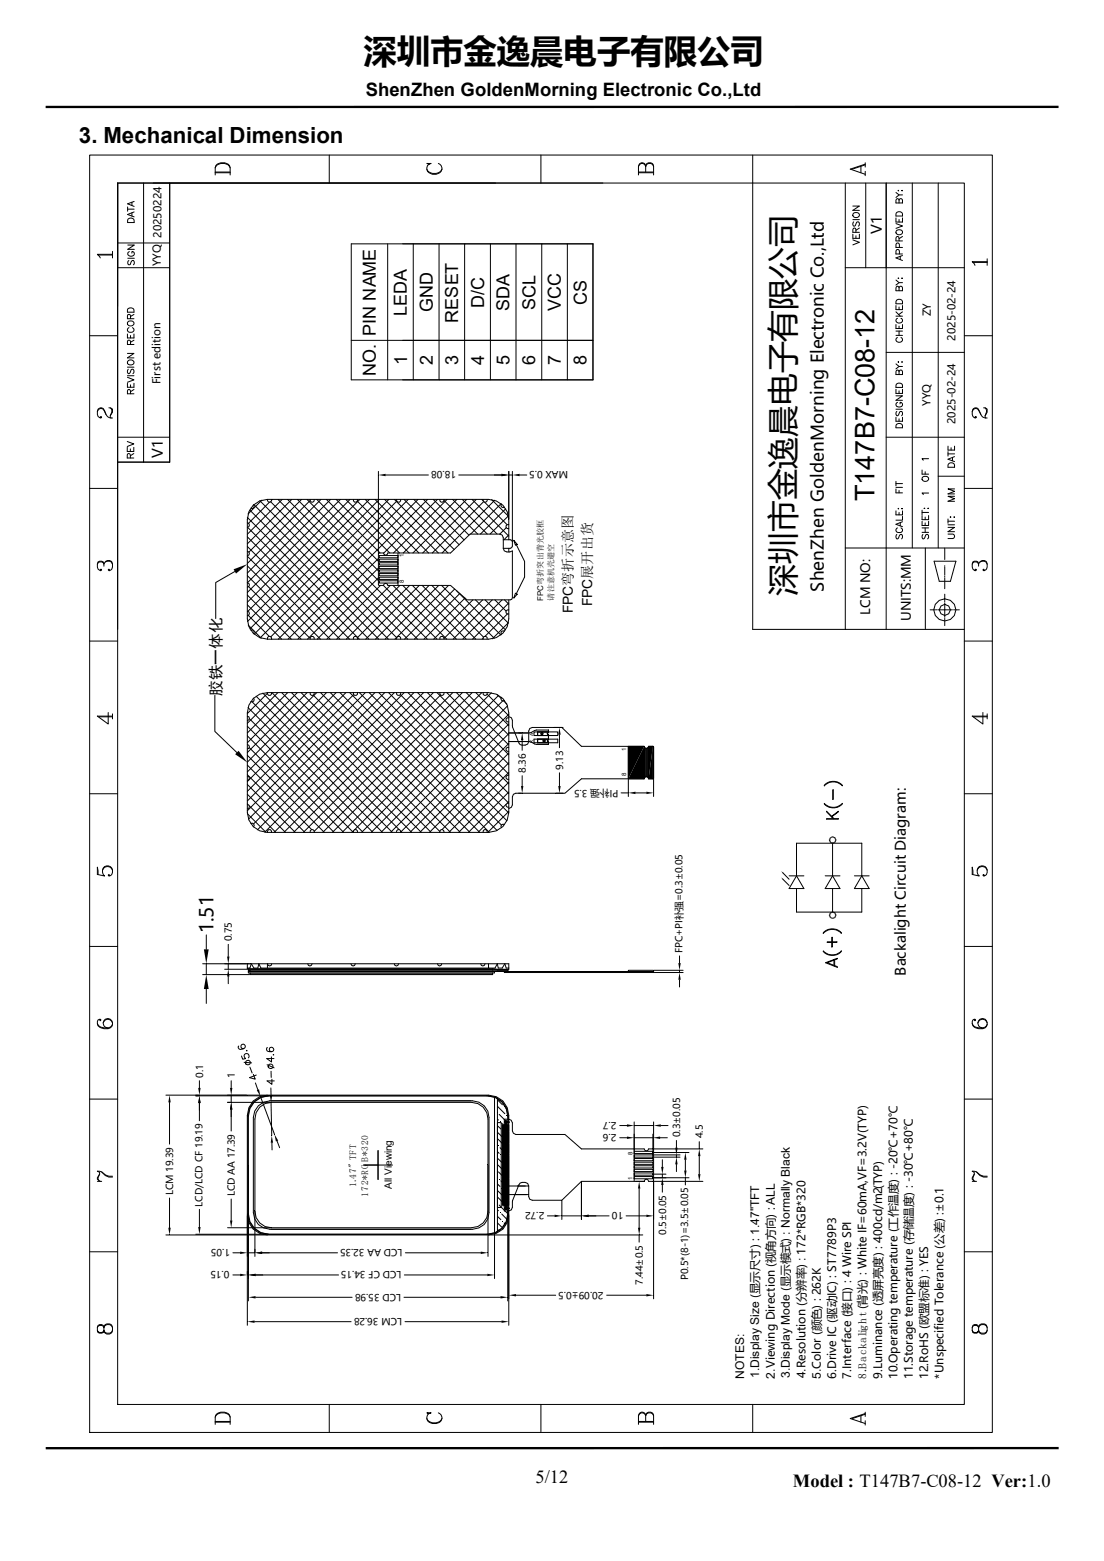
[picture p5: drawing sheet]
<svg xmlns="http://www.w3.org/2000/svg" width="210mm" height="297mm" viewBox="0 0 210 297" stroke-linecap="round" stroke-linejoin="round" font-family="sans-serif">
<defs><g id="words">
<text font-size="6.4" x="69.1" y="12">深圳市金逸晨电子有限公司</text>
<text font-size="6" x="151.1" y="113.3" transform="rotate(-90 151.1 113.3)">深圳市金逸晨电子有限公司</text>
<text font-size="5.2" x="166.4" y="95.4" transform="rotate(-90 166.4 95.4)">T147B7-C08-12</text>
<text font-size="4.2" x="15" y="27.2">3. Mechanical Dimension</text>
<text font-size="3.6" x="40.6" y="177.6" transform="rotate(-90 40.6 177.6)">1.51</text>
<g font-size="3.5">
<text x="69.6" y="18.2">ShenZhen GoldenMorning Electronic Co.,Ltd</text>
<text x="101.9" y="282.2">5/12</text>
<text x="150.8" y="282.9">Model : T147B7-C08-12 Ver:1.0</text>
</g>
<g font-size="3.4">
<text x="82.3" y="59.4" transform="rotate(-90 82.3 59.4)">GND</text>
<text x="92.1" y="58.6" transform="rotate(-90 92.1 58.6)">D/C</text>
<text x="97" y="59.2" transform="rotate(-90 97 59.2)">SDA</text>
<text x="101.9" y="58.9" transform="rotate(-90 101.9 58.9)">SCL</text>
<text x="106.7" y="59.1" transform="rotate(-90 106.7 59.1)">VCC</text>
<text x="111.6" y="58" transform="rotate(-90 111.6 58)">CS</text>
<text x="71.5" y="63.9" transform="rotate(-90 71.5 63.9)">PIN NAME</text>
<text x="77.4" y="60.2" transform="rotate(-90 77.4 60.2)">LEDA</text>
<text x="87.2" y="61.4" transform="rotate(-90 87.2 61.4)">RESET</text>
<text x="71.5" y="71.6" transform="rotate(-90 71.5 71.6)">NO.</text>
<text x="77.4" y="69.4" transform="rotate(-90 77.4 69.4)">1</text>
<text x="82.3" y="69.4" transform="rotate(-90 82.3 69.4)">2</text>
<text x="87.2" y="69.5" transform="rotate(-90 87.2 69.5)">3</text>
<text x="92.1" y="69.4" transform="rotate(-90 92.1 69.4)">4</text>
<text x="97" y="69.5" transform="rotate(-90 97 69.5)">5</text>
<text x="101.8" y="69.5" transform="rotate(-90 101.8 69.5)">6</text>
<text x="106.7" y="69.5" transform="rotate(-90 106.7 69.5)">7</text>
<text x="111.6" y="69.5" transform="rotate(-90 111.6 69.5)">8</text>
</g>
<text font-size="3.3" x="156.8" y="112.6" transform="rotate(-90 156.8 112.6)">ShenZhen GoldenMorning Electronic Co.,Ltd</text>
<text font-size="3" x="42.1" y="132.4" transform="rotate(-90 42.1 132.4)">胶铁一体化</text>
<g font-size="2.8">
<text x="167.7" y="44.5" transform="rotate(-90 167.7 44.5)">V1</text>
<text x="31" y="87.1" transform="rotate(-90 31 87.1)">V1</text>
<text x="172.3" y="185.6" transform="rotate(-90 172.3 185.6)">Backalight Circuit Diagram:</text>
</g>
<g font-size="2.6">
<text x="109" y="116.7" transform="rotate(-90 109 116.7)">FPC弯折示意图</text>
<text x="112.6" y="115.4" transform="rotate(-90 112.6 115.4)">FPC展开出货</text>
</g>
<g font-size="2.5">
<text x="165.5" y="117" transform="rotate(-90 165.5 117)">LCM NO:</text>
<text x="173.3" y="118.2" transform="rotate(-90 173.3 118.2)">UNITS:MM</text>
</g>
<g font-size="2.3">
<text x="141.6" y="262.4" transform="rotate(-90 141.6 262.4)">NOTES:</text>
<text x="144.4" y="262.2" transform="rotate(-90 144.4 262.2)">1.Display Size (显示尺寸) : 1.47&quot;TFT</text>
<text x="147.4" y="262.3" transform="rotate(-90 147.4 262.3)">2.Viewing Direction (视角方向) : ALL</text>
<text x="150.3" y="262.2" transform="rotate(-90 150.3 262.2)">3.Display Mode (显示模式) : Normally Black</text>
<text x="153.2" y="262.3" transform="rotate(-90 153.2 262.3)">4.Resolution (分辨率) : 172*RGB*320</text>
<text x="156.1" y="262.3" transform="rotate(-90 156.1 262.3)">5.Color (颜色) : 262K</text>
</g>
<g font-size="2.2">
<text x="159" y="262.4" transform="rotate(-90 159 262.4)">6.Drive IC (驱动IC) : ST7789P3</text>
<text x="162" y="262.3" transform="rotate(-90 162 262.3)">7.Interface (接口) : 4 Wire SPI</text>
<text x="164.9" y="262.3" transform="rotate(-90 164.9 262.3)">8.Backalight(背光) : White IF=60mA,VF=3.2V(TYP)</text>
<text x="167.8" y="262.3" transform="rotate(-90 167.8 262.3)">9.Luminance (透屏亮度) : 400cd/m2(TYP)</text>
<text x="170.7" y="262.5" transform="rotate(-90 170.7 262.5)">10.Operating temperature (工作温度) : -20℃+70℃</text>
<text x="173.7" y="262.5" transform="rotate(-90 173.7 262.5)">11.Storage temperature (存储温度) : -30℃+80℃</text>
<text x="176.6" y="262.5" transform="rotate(-90 176.6 262.5)">12.RoHS (欧盟标准) : YES</text>
<text x="179.5" y="262.3" transform="rotate(-90 179.5 262.3)">*Unspecified Tolerance (公差) :±0.1</text>
</g>
<g font-size="2.1">
<text x="30.7" y="45.2" transform="rotate(-90 30.7 45.2)">20250224</text>
<text x="30.6" y="50.6" transform="rotate(-90 30.6 50.6)">YYQ</text>
<text x="177.1" y="60.2" transform="rotate(-90 177.1 60.2)">ZY</text>
<text x="181.8" y="64.8" transform="rotate(-90 181.8 64.8)">2025-02-24</text>
<text x="30.6" y="73.2" transform="rotate(-90 30.6 73.2)">First edition</text>
<text x="177" y="77.2" transform="rotate(-90 177 77.2)">YYQ</text>
<text x="181.8" y="80.7" transform="rotate(-90 181.8 80.7)">2025-02-24</text>
</g>
<text font-size="1.9" x="74.6" y="226.3" transform="rotate(-90 74.6 226.3)">All Viewing</text>
<g font-size="1.8">
<text x="86.8" y="89.7" transform="rotate(180 86.8 89.7)">18.08</text>
<text x="108.1" y="89.7" transform="rotate(180 108.1 89.7)">MAX 0.5</text>
<text x="100" y="147" transform="rotate(-90 100 147)">8.36</text>
<text x="107.1" y="146.5" transform="rotate(-90 107.1 146.5)">9.13</text>
<text x="117.6" y="150.3" transform="rotate(180 117.6 150.3)">PI补强 3.5</text>
<text x="44.1" y="179.1" transform="rotate(-90 44.1 179.1)">0.75</text>
<text x="129.8" y="181.4" transform="rotate(-90 129.8 181.4)">FPC+PI补强=0.3±0.05</text>
<text x="38.6" y="205.1" transform="rotate(-90 38.6 205.1)">0.1</text>
<text x="44.7" y="205.2" transform="rotate(-90 44.7 205.2)">1</text>
<text x="117.3" y="215.8" transform="rotate(180 117.3 215.8)">2.6</text>
<text x="117.3" y="213.5" transform="rotate(180 117.3 213.5)">2.7</text>
<text x="70.1" y="221" transform="rotate(-90 70.1 221)">B*320</text>
<text x="129.4" y="216.4" transform="rotate(-90 129.4 216.4)">0.3±0.05</text>
<text x="133.7" y="216.6" transform="rotate(-90 133.7 216.6)">4.5</text>
<text x="32.9" y="227.5" transform="rotate(-90 32.9 227.5)">LCM 19.39</text>
<text x="44.7" y="227.7" transform="rotate(-90 44.7 227.7)">LCD AA 17.39</text>
<text x="67.8" y="225.9" transform="rotate(-90 67.8 225.9)">1.47&quot; TFT</text>
<text x="70.1" y="227.8" transform="rotate(-90 70.1 227.8)">172*R G</text>
<text x="38.5" y="229.6" transform="rotate(-90 38.5 229.6)">LCD/LCD CF 19.19</text>
<text x="103.6" y="230.6" transform="rotate(180 103.6 230.6)">2.72</text>
<text x="118.6" y="230.6" transform="rotate(180 118.6 230.6)">10</text>
<text x="43.8" y="237.7" transform="rotate(180 43.8 237.7)">1.05</text>
<text x="76.6" y="237.7" transform="rotate(180 76.6 237.7)">LCD AA 32.35</text>
<text x="126.7" y="235" transform="rotate(-90 126.7 235)">0.5±0.05</text>
<text x="43.7" y="241.9" transform="rotate(180 43.7 241.9)">0.15</text>
<text x="76.4" y="241.9" transform="rotate(180 76.4 241.9)">LCD CF 34.15</text>
<text x="114.8" y="245.8" transform="rotate(180 114.8 245.8)">20.09±0.5</text>
<text x="122.3" y="244.5" transform="rotate(-90 122.3 244.5)">7.44±0.5</text>
<text x="130.9" y="243.6" transform="rotate(-90 130.9 243.6)">P0.5*(8-1)=3.5±0.05</text>
<text x="76.3" y="246.1" transform="rotate(180 76.3 246.1)">LCD 35.98</text>
<text x="76.5" y="250.8" transform="rotate(180 76.5 250.8)">LCM 36.28</text>
</g>
<g font-size="1.5">
<text x="103.4" y="114.4" transform="rotate(-90 103.4 114.4)">FPC弯折突出背光胶框</text>
<text x="105.4" y="114.3" transform="rotate(-90 105.4 114.3)">请注意机壳避空</text>
</g>
<g font-size="1.1">
<text x="76.9" y="106.1" transform="rotate(-90 76.9 106.1)">1</text>
<text x="76.9" y="110.9" transform="rotate(-90 76.9 110.9)">8</text>
<text x="119.1" y="142.8" transform="rotate(-90 119.1 142.8)">1</text>
<text x="119.1" y="147.7" transform="rotate(-90 119.1 147.7)">8</text>
<text x="120.4" y="219.8" transform="rotate(-90 120.4 219.8)">8</text>
<text x="120.4" y="224.5" transform="rotate(-90 120.4 224.5)">1</text>
</g>
<g font-size="1">
<text x="101.5" y="141.3" transform="rotate(-90 101.5 141.3)">K</text>
<text x="101.5" y="140" transform="rotate(-90 101.5 140)">A</text>
</g>
<g font-size=".3">
<text x="95.8" y="213.9" transform="rotate(-90 95.8 213.9)">1</text>
<text x="95.8" y="229.7" transform="rotate(-90 95.8 229.7)">86</text>
</g>
</g></defs>
<path d="M8.7 20.1h192.7v.5h-192.7zM8.7 275.4l192.7-.1v.5h-192.7z" fill="#000"/>
<g fill="none" stroke="#000" stroke-width=".19">
<path d="M17.1 29.5h171.7v243.1h-171.7zM22.4 34.8h161.1v232.4h-161.1zM24.3 39.8h1.2M24.3 39.4v.8M25.1 38.5v.6M25.5 38.3l-1.2 .5 1.2 .5M27.3 34.8v53.1M32.3 34.8v53.1h-9.9M40.9 33.3v-1.4a1.57 1.57 0 0 1 2.5-.7l.3 .3 .1 .4v1.4M40.9 31.9a1.61 1.61 0 0 1 2.9 0M40.9 32.9h2.9M40.9 32.7h2.9"/>
<path d="M62.6 29.5v5.3M81.2 32.2a1.63 1.63 0 0 0 2.9 0M83.4 31.1a1.06 1.06 0 0 1 .7 1.2 1.06 1.06 0 0 1-1.1 .9 1.28 1.28 0 0 1-1.4-.3 1.28 1.28 0 0 1-.3-1.4l.3-.3-.4-.1h.8l-.4 .1M102.9 29.5v5.3M114.7 34.8h-92.3v85M121.5 31.7a.7 .7 0 0 1 .6-.6 .7 .7 0 0 1 .7 .6v1M121.5 32.9h2.8M121.5 32.7h2.8M122.8 31.7l-.1-.5a.67 .67 0 0 0-1.1 0l-.1 .5v1.6M122.8 31.7l.2-.5a.77 .77 0 0 1 .8-.2 .77 .77 0 0 1 .5 .7v1.6M122.8 31.7a.78 .78 0 0 1 .8-.6 .78 .78 0 0 1 .7 .6M143.2 29.5v90.3h40.3"/>
<path d="M160.8 34.8v85M162.2 39.2h1.3l-1.3 .8h1.3M163.8 31.7v1.2M164.6 31v.8M164.6 32.6v.8M164.6 31.2l-2.8 1 2.8 1M164.6 31.4l-2.5 .8M164.7 34.8v16.1M168.6 34.8v85M170.4 36.6l.6 .5M170.9 36.2v.1zM171 38.1l.3-.3 .3 .1 .1 .2v.5h-1.3l.2-.7 .2-.1 .2 .1v.7"/>
<path d="M171.6 36.2v.1zM171.7 37.1h-.7l-.6 .5M173.6 34.8v69.5M178.5 34.8v69.5M18.7 48.5h2.7M21.4 48.4h-2.9l.6 .7M21.4 47.8v1.3M22.4 50.9h9.9M22.4 46.2h9.9M24.3 46.6h1.3l-1.3 .8h1.3M24.3 49.1h1.3M24.3 41.7a.69 .69 0 0 1 1.2 .2v.4h-1.2z"/>
<path d="M24.4 58.7l.3-.1 .6 .1 .2 .3v.4h-1.3zM24.5 49.6l-.2 .3 .1 .4 .3 .1 .3-.7 .4-.1 .2 .3-.2 .5M24.6 47.9a.46 .46 0 0 0-.3 .5 .46 .46 0 0 0 .5 .4h.3a.44 .44 0 0 0 .5-.5 .44 .44 0 0 0-.5-.4v.3M25.1 40.5v.6M25.5 59.8l-.7 .4M25.5 40.3l-1.2 .5 1.2 .5M66.8 46.4h46v25.9h-46zM73.8 46.4v25.9M78.6 46.4v25.9M83.5 46.4v25.9M88.4 46.4v25.9M93.3 46.4v25.9"/>
<path d="M98.2 46.4v25.9M103.1 46.4v25.9M107.9 46.4v25.9M160.8 50.9h22.7M162.2 45.6l1.3 .5-1.3 .5M162.2 44.6v.8h1.3v-.8M162.2 41.8h1.3M162.4 42.2l-.2 .3 .2 .5 .3-.1 .3-.6h.4l.1 .4-.2 .3M162.4 40.6a.6 .6 0 0 1 .7-.1 .6 .6 0 0 1 .3 .6 .59 .59 0 0 1-.8 .3 .59 .59 0 0 1-.2-.8zM162.8 44.2v-.7l-.3-.1-.3 .3v.5h1.3M162.8 44.9v.5M163.5 43.4l-.7 .4"/>
<path d="M170.4 42.5l1.3 .5-1.3 .5M170.4 41.5v.8h1.3v-.8M170.4 58.1v.8h1.3v-.8M170.4 59.3l.9 .9M170.4 53.3l.6 .5M170.5 40.5a.67 .67 0 0 1 .8-.2 .67 .67 0 0 1 .4 .8h-1.3zM170.6 43.8a.62 .62 0 0 1 .7-.1 .62 .62 0 0 1 .3 .7 .59 .59 0 0 1-.8 .2 .59 .59 0 0 1-.2-.8zM170.6 57.1l.3-.1 .6 .1 .2 .7h-1.3zM170.9 52.9h.1zM171 45.8v-.7l-.3-.1-.3 .3v.5h1.3M171 54.8l.3-.3h.3l.1 .3v.5h-1.3l.2-.8h.2l.2 .1v.7M171 41.8v.5"/>
<path d="M171 58.4v.5M171.1 48.3l-.1-.7-.3-.1-.3 .3v.5h1.3M171.1 47.1l-.1-.7-.3-.2-.3 .3v.6h1.3M171.3 48.8v.6M171.6 52.9h.1zM171.7 53.8h-.7l-.6 .4M171.7 48.6l-1.3 .5 1.3 .5M171.7 45l-.7 .4M171.7 59.3l-.7 .6M185.1 49.9h2.7M187.8 49.8h-2.8l.5 .7M187.8 49.2v1.3"/>
<path d="M17.1 63.9h5.3M18.5 78.3a.72 .72 0 0 1 1.1-.4l.6 1M19.1 79.4l.1-.2 .1 .2-.1 .1a.79 .79 0 0 1-.7-.6l.2-1a.7 .7 0 0 1 .9-.2l.3 .5a1.46 1.46 0 0 0 1.5 1.3M20.7 77.6l.7 .3v.5l-.4 .7M21 77.6l.3 .4v.4l-.3 .7 .1 .4M24.2 71.8l1.3 .5-1.3 .4M24.2 67.3h1.3l-1.3 .8h1.3M24.2 63.6v.7h1.3v-.7M24.2 72.9v.8h1.3v-.8M24.2 71.5h1.3M24.2 69.9h1.3M24.4 70.3l-.2 .3 .2 .5 .3-.1 .2-.6 .2-.1h.2l.2 .3-.2 .5"/>
<path d="M24.4 68.6a.57 .57 0 0 1 .8-.1 .57 .57 0 0 1 .1 .8 .6 .6 0 0 1-.7 .1 .6 .6 0 0 1-.3-.6zM24.4 61.2a.61 .61 0 0 1 .7-.1 .61 .61 0 0 1 .3 .7 .59 .59 0 0 1-.8 .2 .59 .59 0 0 1-.2-.8zM24.5 62.3a.45 .45 0 0 0-.3 .6 .45 .45 0 0 0 .5 .3h.3a.45 .45 0 0 0 .5-.3 .45 .45 0 0 0-.3-.6M24.8 74.9v-.7l-.2-.1-.3 .1-.1 .7h1.3M24.8 65.6v-.8h-.5l-.1 .8h1.3M24.8 60.6v-.7h-.5l-.1 .7h1.3M24.8 63.9v.4M24.8 73.2v.5M25.5 74.1l-.7 .4M25.5 64.7l-.7 .4M66.8 64.8h46M168.6 67.1h14.9"/>
<path d="M170.4 75.3h1.3l-1.3 .9h1.3M170.4 61.8v.7h1.3v-.7M170.4 74.1v.8h1.3v-.8M170.4 79.4v.8h1.3v-.8M170.4 77.9h1.3M170.4 69.2l.6 .5M170.4 63.8h1.3M170.4 63h1.3M170.4 60.2h1.3M170.5 73.1a.67 .67 0 0 1 .8-.2 .67 .67 0 0 1 .4 .8h-1.3zM170.6 78.3l-.2 .3 .2 .5 .3-.1 .4-.7h.2l.2 .3-.2 .5M170.7 76.6a.45 .45 0 0 0-.3 .5 .45 .45 0 0 0 .5 .3h.3a.44 .44 0 0 0 .5-.4 .44 .44 0 0 0-.5-.4v.3"/>
<path d="M170.7 64.2a.45 .45 0 0 0-.3 .6 .45 .45 0 0 0 .5 .3h.3a.45 .45 0 0 0 .5-.3 .45 .45 0 0 0-.3-.6M170.7 60.6a.45 .45 0 0 0-.3 .5 .45 .45 0 0 0 .5 .4h.3a.45 .45 0 0 0 .5-.4 .45 .45 0 0 0-.3-.5M170.9 68.8v.1zM171 70.7l.3-.3 .3 .1 .1 .2v.6h-1.3l.2-.8 .2-.1 .2 .2v.7M171 62.1v.4M171 63v.8M171 74.4v.5M171 79.7v.5M171.6 68.8v.1zM171.7 69.7h-.7l-.6 .5M183.5 63.9h5.3M185 78.3a.68 .68 0 0 1 1-.4l.6 1"/>
<path d="M185.5 79.4l.1-.2 .2 .2-.2 .1a.72 .72 0 0 1-.6-.6l.1-1a.65 .65 0 0 1 .9-.2l.3 .5a1.46 1.46 0 0 0 1.5 1.3M187.1 77.6h.3l.4 .3v.5l-.4 .7M187.4 77.6l.3 .4-.3 1.1 .1 .4M17.1 92.9h5.3M22.4 83.2h9.9M24.2 84l1.3 .5-1.3 .5M24.2 85.1v.8h1.3v-.8M24.8 87.2l-.1-.8-.2-.1-.2 .1-.1 .8h1.3M24.8 85.4v.5M25.5 86.3l-.7 .4M47.1 99.5l.2 .1 .1 .3-.1 .3-.2 .1M47.1 98.5l23.1 23.1"/>
<path d="M47.5 97.1l24.6 24.5M48.2 96.1l.2 .2-.1 .3-.3 .2-.3-.1M48.3 96l25.6 25.6M49.4 95.3l26.1 26M49.8 95.2l-2.6 2.6M50.9 95a3.8 3.8 0 0 0-3.8 3.9v18.9a3.8 3.8 0 0 0 3.8 3.8M50.9 95h42a3.8 3.8 0 0 1 3.9 3.9v3.8M50.9 95l.2 .6h.3l.3-.6M51.3 95.6l-4 4M51.5 95.5l26.1 26.1M51.8 95l-.1 .2M52.9 95l26.5 26.6"/>
<path d="M53.7 95l-6.6 6.7M54.7 95l26.6 26.6M55.5 95l-8.4 8.5M56.6 95l15.4 15.5M57.4 95l-10.1 10.1M58.4 95l13.6 13.6M59 95.3l-11.9 11.9M59 95v.3l.2 .3h.3l.3-.3v-.3M60.3 95l11.7 11.8M61.1 95l-14 14M62.1 95l10.2 10.2M62.9 95l-15.8 15.9 .2 .1 .1 .3-.1 .3-.2 .1"/>
<path d="M63.9 95l10.2 10.2M64.8 95l-17.7 17.7M65.8 95l10.2 10.2M66.6 95l-19.5 19.6M67.2 95l.2 .6h.4l.2-.3v-.3M68 95.4l9.8 9.8M68.5 95l-21.3 21.3M69.5 95l10.2 10.2M70.3 95l-23.2 23.3M71.3 95l10.2 10.2M72 89.7v15.5M72.2 95l-24.7 24.7"/>
<path d="M73.2 95l10.2 10.2M73.4 90.4h8.1M74 95l-25.6 25.7M75 95l10.2 10.2M75.5 95v.3l.2 .3h.3l.2-.6M75.5 95.4l-26 26M76.9 95l9.5 9.6M77.7 95l-26.2 26.2M78.7 95l8.6 8.7M79.5 95l-26.6 26.6M80.5 95l7.8 7.7M81.4 95l-26.6 26.6"/>
<path d="M82.4 95l6.8 6.8M83.2 95l-10.2 10.3M83.7 95v.3l.2 .3h.3l.2-.3 .1-.3M84.5 95.2l6.4 6.4M85.1 95l-10.2 10.2M86.1 95l6.6 6.6M86.9 95l-10.2 10.2M87.3 90.4h8.1M87.9 95l6.7 6.6M88.8 95l-10.2 10.2M89.8 95l7 7M90.6 95l-10.2 10.2"/>
<path d="M91.7 95l.2 .3M91.9 95v.3l.3 .3h.2l.3-.3v-.3M92 95.5l-9.8 9.7M92.2 95.6l4.3 4.2M93.5 95.1l3.3 3.2M94.1 95.2l-10 10M95.3 95.8l-5.8 5.8M95.4 95.9l-.1 .3 .1 .3 .3 .1 .3-.1M96.2 96.8l-4.8 4.8M96.7 98.2l-3.5 3.4M96.8 99.8h-.3l-.2 .3v.3l.2 .2h.3M96.8 89.7v9"/>
<path d="M96.8 90.4h.7M97.5 89.7v13.3M98.8 90.4h1.4M168.6 83.2h14.9M170.4 91.6v.8M170.4 93v.8h1.3M170.4 97.2v.8h1.3v-.8M170.4 92.7h1.3M170.4 92h1.3M170.5 80.8a.67 .67 0 0 1 .8-.2 .67 .67 0 0 1 .4 .8h-1.3zM170.9 96.7v.2zM171 93.3v.5"/>
<path d="M171 97.5v.5M171.3 99.5v.6M171.6 96.7v.2zM171.7 98.3v.7h-1.3M171.7 99.3l-1.3 .5 1.3 .4M175.4 89.4v.8h1.3M175.4 97.1v.8M175.4 98.1v.8h1.3v-.8M175.4 99.2v.8h1.3v-.8M175.4 97.5h1.3M175.6 90.7a.6 .6 0 0 1 .7-.1 .6 .6 0 0 1 .3 .7 .59 .59 0 0 1-.8 .3 .59 .59 0 0 1-.2-.9zM175.8 96.7h.1z"/>
<path d="M176 89.8v.4M176 98.4v.5M176 99.5v.5M176.5 96.7h.2zM176.7 93.8h-1.3l.2 .3M176.7 87.3h-1.3l.2 .3M178.5 90.6h5M180.4 86.4h1.2M180.4 84.9v.7h1.2v-.7M180.4 85.9v.9M180.4 98.8v.8M180.4 99.9h1.2"/>
<path d="M180.4 99.2h1.2M180.4 88.3a.67 .67 0 0 1 1.2 .2v.4h-1.2zM180.8 98.3v.2zM180.9 85.2v.4M181.2 87.1v.6M181.5 98.3v.2zM181.6 94.4h-1.2l1.2 .5-1.2 .5h1.2M181.6 93h-1.2l1.2 .5-1.2 .5h1.2M181.6 86.9l-1.2 .5 1.2 .4M183.5 92.9h5.3M18.5 107.3a.67 .67 0 0 1 1.1-.2l.2 .2a.83 .83 0 0 1 .8-.6 .83 .83 0 0 1 .8 .6v.6a.72 .72 0 0 1-.7 .7l-.1-.2 .1-.1 .1 .1M19.8 107.7l-.2-.8-.3-.1-.6 .1a1.18 1.18 0 0 0 .4 1.7l.2-.2-.1-.1-.1 .1"/>
<path d="M20 106.9a.89 .89 0 0 1 1.4 .4M44.7 108.8l-3.7 2v6.9M47.1 116.3l.2 .1 .1 .3-.1 .3-.2 .1M47.1 104.9l.2 .1 .1 .3-.1 .3-.2 .1M47.1 115.1l6.5 6.5M47.1 113.2l8.3 8.4M47.1 109.5l11.9 12M47.1 107.7l13.9 13.9M47.1 105.8l15.7 15.8M47.1 104l17.6 17.6M47.1 102.2l19.4 19.4M47.1 100.3l21.3 21.3"/>
<path d="M47.2 118.9l1 1M47.2 117.1l4 4M47.3 111.6l10 10M47.7 119.9h.3l.3 .1 .1 .3-.2 .3M72 110l-11.6 11.6M72 108.1l-13.5 13.5M72 106.3l-15.3 15.3M72.2 105.7h3.5v.4h-3.5zM72.2 106.4h3.5v.4h-3.5zM72.2 107.1h3.5v.4h-3.5zM72.2 107.8h3.5v.4h-3.5zM72.2 108.5h3.5v.4h-3.5z"/>
<path d="M72.2 109.1h3.5v.5h-3.5zM72.2 109.8h3.5v.5h-3.5zM72.2 110.5h3.5v.4h-3.5zM72.4 111.4l-10.2 10.2M72.9 111.4l10.2 10.2M74.2 111.4l-10.2 10.2M74.8 111.4l10.2 10.2M75.7 105.2v6.2M76.1 111.4l-10.2 10.2M76.6 111.4l10.2 10.2M77.9 111.4l-9.9 9.9M78.5 111.4l10.2 10.2"/>
<path d="M79.8 111.4l-10.2 10.2M80.3 111.4l10.2 10.2M81.6 111.4l-10.2 10.2M82.2 111.4l9.8 9.8M83.5 111.4l-10.2 10.2M84 111.4l10 10.1M85.3 111.4l-10.2 10.2M86.5 112.1l-9.5 9.5M86.9 112.4l8.4 8.4M87.5 112.9l-8.7 8.7M88.5 113.8l-7.9 7.8M90 114.1l-7.5 7.5"/>
<path d="M90.5 114.1l5.7 5.8M91.8 114.1l-7.3 7.4M92.3 114.1l4.4 4.5M93.7 114.1l-7.5 7.5M94.1 114.1l2.2 2.2M95.1 101.6h-5.7l-3.7 3.6h-11.9l-.1 .3-.3 .1-.3-.1-.1-.3h-.8l-.2 .2v5.9l.2 .1h.8M95.1 101.6l.4 .2 .2 .5v2M95.5 114.1l-7.5 7.5M95.7 104.3a1.09 1.09 0 0 0 1.8 .5v9l-.2 .2-.2 .1h-8.3l-3.1-2.7h-11.9l-.1-.3-.3-.1-.3 .1-.1 .3M95.7 102.7h1.4l.2 .1 .2 .3v.8l-.2 .3-.2 .1h-1.4M96 114.1l.8 .9M96.3 100.4l-1.2 1.2"/>
<path d="M96.5 116.8l-4.2 4.3M96.7 118.5l-3 3.1M96.8 114.1v3.7a3.8 3.8 0 0 1-3.9 3.8h-42M96.8 116l-.5 .3v.3l.2 .2h.3M96.8 114.7l-6.9 6.9M96.8 101.8l-.9 .9M96.8 104.3v.7M97.7 102.8l.7 .8-.3 .2zM98.1 112.9l.3 .2-.7 .7zM98.2 103.7l1.6 3.1v3l-1.6 3.2M160.8 104.3h22.7M170.6 101.7l-.2 .3 .2 .5h.3l.3-.7 .3-.1 .2 .3-.2 .5"/>
<path d="M170.7 100.5a.45 .45 0 0 0-.3 .5 .45 .45 0 0 0 .5 .3h.3a.45 .45 0 0 0 .5-.3 .45 .45 0 0 0-.3-.5M175.4 101.3h1.3M175.4 100.5h1.3M175.6 101.7l-.2 .3 .2 .5 .3-.1 .2-.6 .2-.1h.2l.2 .3-.2 .5M176 100.5v.8M176 104.3v15.5M177 116h1M177.7 106.8h4.2l-1.1 3.8h-2.1zM178.1 116h.1M178.4 116h2.7M179.7 104.3v2.2M179.7 107.6v.2"/>
<path d="M179.7 107.9v1.5M179.7 109.6v.1M179.7 109.9v2.1M179.7 113.1v1.2M179.7 114.4v.1M179.7 114.7v2.7M179.7 117.6v.1M179.7 117.8v1.2M180.4 101.6h.8l.4 .4-.2 .4-1 .1M180.4 100.4h1.2l-1.2 .8h1.2M181.3 116h.1M181.5 116h1"/>
<path d="M185 107.3l.4-.4h.4l.4 .4a.83 .83 0 0 1 .8-.6 .83 .83 0 0 1 .8 .6v.6a.72 .72 0 0 1-.7 .7l-.1-.2 .1-.1 .1 .1M186.2 107.7l-.2-.8-.6-.1a1.02 1.02 0 0 0-.5 1 1.02 1.02 0 0 0 .7 .8l.2-.2-.2-.1-.1 .1M186.4 106.9a.89 .89 0 0 1 1.4 .4M17.1 122h5.3M18.8 136.4h2.6M20.6 135.6v2.2l-2.1-1.5h2.9M21.4 135.8v1M40.9 132.3v6.9l4.2 4M47.1 138.2l20.1 20.2 .2-.5h.4l.2 .2v.3M47.1 136.3l.2 .1 .1 .3-.1 .3-.2 .1M47.2 134.6l23.7 23.8M47.4 136.8l21.7 21.6"/>
<path d="M48 133.6l24.8 24.8M48.2 132.8l.2 .3-.1 .3-.3 .2-.3-.1M48.3 120l1.4 1.4M48.7 132.5l25.9 25.9M50 131.9l25.9 26M50.8 132l-3.7 3.8M50.9 131.8a3.8 3.8 0 0 0-3.8 3.8v19a3.8 3.8 0 0 0 3.8 3.8M50.9 131.8h42a3.8 3.8 0 0 1 3.9 3.8v19a3.8 3.8 0 0 1-3.9 3.8h-42M50.9 131.8v.3l.2 .2h.3l.2-.2 .1-.3M50.9 121.6v-.3l.2-.2h.3l.2 .2 .1 .3M51.7 121.6h.1M51.7 131.8l26.6 26.6"/>
<path d="M52.9 131.8l-5.8 5.8M53.6 131.8l26.6 26.6M54.7 131.8l-7.6 7.7M55.5 131.8l26.5 26.6M56.6 131.8l-9.5 9.5M57.3 131.8l26.4 26.4M58.4 131.8l-11.3 11.4M59 131.8v.3l.2 .2h.3l.3-.2v-.3M59 121.6v-.3l.2-.2h.3l.3 .2v.3M59.6 132.3l26.1 26.1M60.3 131.8l-13.2 13.2M61 131.8l26.6 26.6"/>
<path d="M62.1 131.8l-15 15.1M62.8 131.8l26.6 26.6M63.9 131.8l-16.8 16.9M64.7 131.8l26.6 26.6M65.8 131.8l-18.7 18.8M66.5 131.8l26.6 26.6M67.2 131.8v.3l.2 .2h.4l.2-.2v-.3M67.2 121.6v-.3l.2-.2h.4l.2 .2v.3M67.3 132.2l-20.2 20.2M68.4 131.8l26.2 26.2M69.5 131.8l-22.4 22.5M70.2 131.8l25.2 25.2"/>
<path d="M71.3 131.8l-24 24.1M72.1 131.8l24.3 24.4M73.2 131.8l-24.9 25M73.9 131.8l22.9 22.9M75 131.8l-26 26.1M75.5 131.8v.3l.2 .2h.3l.2-.2v-.3M75.5 121.6v-.3l.2-.2h.3l.2 .2v.3M76.2 132.2l20.6 20.6M76.9 131.8l-26.5 26.6M77.6 131.8l19.2 19.2M78.8 131.8l-26.6 26.6M79.4 131.8l17.4 17.3"/>
<path d="M80.6 131.8l-26.6 26.6M81.3 131.8l15.5 15.5M82.4 131.8l-26.6 26.6M83.1 131.8l13.7 13.7M83.7 131.8v.3l.2 .2h.3l.2-.2 .1-.3M83.7 121.6v-.3l.2-.2h.3l.2 .2 .1 .3M83.8 132.3l-26.1 26.1M85 131.8l11.8 11.8M86.1 131.8l-26.3 26.4M86.8 131.8l10 10M88 131.8l-26.6 26.6M88.7 131.8l8.1 8.1"/>
<path d="M89.8 131.8l-26.6 26.6M90.5 131.8l6.3 6.3M91.7 131.8l-26.6 26.6M91.9 121.5l-.2 .1M91.9 131.8v.3l.3 .2h.2l.3-.2v-.3M91.9 121.6v-.3l.3-.2h.2l.3 .2v.3M92.7 132.1l4.1 4.1M93.5 131.8l-26.1 26.1M94.6 132.2l.7 .7M94.9 132.3l-26.1 26.1M95.4 132.7l-.1 .3 .1 .3 .3 .1 .3-.1M95.6 133.4l-25 25"/>
<path d="M95.8 133.4l.6 .6M96 120.1l-.3-.1-.3 .2-.1 .3 .1 .2M96.6 134.3l-24.1 24.1M96.8 136.4l.5 .2 .2 .5v1.3l1.2 3a1.19 1.19 0 0 0 1.7 .2l.2-.5v-2l.2-.5 .5-.2h5.8M96.8 136.6h-.3l-.2 .2v.3l.2 .2 .3 .1M96.8 139.5h3.9a4.7 4.7 0 0 1 3.6-.6v.5l-.2 .2 .2 .2v1l-.2 .2 .2 .2v.5a4.7 4.7 0 0 1-3.6-.6h-3.9M96.8 139.6l-18.8 18.8M96.8 137.8l-20.6 20.5M96.8 135.9l-22.5 22.5M101.6 139.3h4.5v.7h-4.5zM103 139.5h.2v.3h-.2zM104.3 139.3h-2v.7h2"/>
<path d="M106.4 139.8v2.5M106.9 138.4l3.7 3.6h11.9M183.5 122h5.3M185.2 136.4h2.6M187 135.6v2.2l-2-1.5h2.8M187.8 135.8v1M17.1 151h5.3M47.1 153.1l.2 .1 .1 .3-.1 .3-.2 .1M47.1 147.7l.2 .1 .1 .3-.1 .3-.2 .1M47.1 141.7l.2 .1 .1 .3-.1 .3-.2 .1M47.1 154.8l3.5 3.6M47.1 153l.1 .1"/>
<path d="M47.1 151.1l7.2 7.3M47.1 149.3l9.1 9.1M47.1 147.4l10.9 11M47.1 145.6l12.2 12.3M47.1 143.7l14.6 14.7M47.1 140l18.3 18.4M47.4 142.3l16.2 16.1M47.4 153.4l5.1 5M47.7 156.7l.3-.1 .3 .2 .1 .3-.2 .2M50.9 158.4l.2-.5h.3l.3 .5M59 158.4v-.3l.2-.2h.3l.3 .2v.3M59.8 158.3l.1 .1"/>
<path d="M67.2 158.1l-.3 .3M75.5 158.4v-.3l.2-.2h.3l.2 .5M76.2 158.2l.3 .2M83.7 158.3l-.1 .1M83.7 158.4v-.3l.2-.2h.3l.2 .2 .1 .3M91.9 158.4v-.3l.3-.2h.2l.3 .2v.3M96 156.9l-.3-.1-.3 .2-.1 .2 .1 .3M96.3 153.1l-5.4 5.3M96.8 152.8h-.3l-.2 .3v.3l.2 .2h.3M96.8 147.5h-.3l-.2 .3v.3l.2 .2h.3M96.8 142.2h-.3l-.2 .2v.3l.2 .3h.3M96.8 154.4l-4 4"/>
<path d="M96.8 152.5l-.3 .3M96.8 150.7l-7.7 7.7M96.8 148.9l-9.6 9.5M96.8 147l-11.4 11.4M96.8 145.2l-12.7 12.6M96.8 143.3l-15.1 15.1M96.8 141.5l-16.9 16.9M98.7 150.9h.5M99.3 140.8v2M99.3 147.6v2M101.6 140.6h4.5v.7h-4.5zM102.3 140.6v.7"/>
<path d="M103.4 140.8h.3v.3h-.3zM105.8 150.9h1.3M106.4 147.1v2.5M118.2 150.9h1.3M119.5 142h3a.43 .43 0 0 0 .5 .4 .43 .43 0 0 0 .4-.4l.9 .1v6l-.9 .1a.42 .42 0 0 0-.4-.4 .42 .42 0 0 0-.5 .4h-3zM119.5 142v6.2M119.5 148.3v3.3M120.9 150.9h2.1M122.5 148.2h-11.9l-3.1 2.7h-9.4l-.4 .2-.2 .5v1.6l-.2 .4-.5 .3M122.5 142l.2 .3 .3 .1 .3-.1 .1-.3M122.5 148.2l.2-.3 .3-.1 .3 .1 .1 .3M122.5 142v6.2"/>
<path d="M122.6 142.2v5.8M122.6 142.3v5.7M122.7 142.3v5.6M122.7 142.3v5.5M122.8 142.4v5.4M122.9 142.4v5.4M123 142.4l-.1 5.4M123 142.4v5.4M123.1 142.4v5.4M123.2 142.3v5.5M123.2 142.3v5.6M123.3 142.3v5.7"/>
<path d="M123.3 142.2v5.8M123.4 142v6.2M123.4 142h.8M123.4 148.2h.8M124.2 142l.1 .2M124.2 142v6.2M124.3 142v6.2M124.3 142.1v6M124.3 148.1l-.1 .1M124.3 148.2v3.4M156.8 152.9a2.31 2.31 0 0 0 3.5 0 2.14 2.14 0 0 1-3.5 0zM157 149.2a2.25 2.25 0 0 1 3.3 .3 2.31 2.31 0 0 0-3.5 0z"/>
<path d="M157.2 155.8h2.3v.1h-2.3zM158.2 155.4l1.3-1-1.3 1.1M158.4 150.3h.1v1.8h-.1zM158.5 155.8l-1.3-1.4 1.5 1.4M183.5 151h5.3M18.7 166.4l-.2-1.4v1.4l1.4 .3a1.03 1.03 0 0 1-.2-1.6 1.03 1.03 0 0 1 1.6 .1 .91 .91 0 0 1-.6 1.5l-.1-.2 .1-.1 .1 .1M19.5 165.6a.99 .99 0 0 1 1-.7 .99 .99 0 0 1 .9 .7M39.2 177.9v2.7M43.4 179.7v2.3M148.9 167.3l1.2 1.2M149 166.1l1.1 1.2M150.1 166.7h2.8"/>
<path d="M151.5 166.7v-6.2h12.4v6.2M151.5 169.1v4.5h12.4v-4.5M151.5 166.7l1.4 2.4h-2.8zM156.8 177.3a2.25 2.25 0 0 1 3.3 .3 2.31 2.31 0 0 0-3.5 0zM157 166.7h2.8M157.4 179.2h1.8v.1h-1.8zM158.2 178.4h.2v1.8h-.2zM158.4 166.7l1.4 2.4h-2.8zM158.4 160.5v6.2M158.4 169.1v4.5M162.5 166.7h2.9M163.9 166.7l1.5 2.4h-2.9z"/>
<path d="M185.1 166.4l-.1-1.4v1.4l1.3 .3a1.03 1.03 0 0 1-.2-1.6 1.03 1.03 0 0 1 1.6 .1 .91 .91 0 0 1-.6 1.5l-.1-.2 .1-.1 .1 .1M185.9 165.6a.99 .99 0 0 1 1-.7 .99 .99 0 0 1 .9 .7M17.1 180.1h5.3M18.5 194.8a1.76 1.76 0 0 0 2.8 .4l.1-.3M18.9 194.1l.2 .1 .1-.1-.3-.2a.82 .82 0 0 0-.4 .8 .82 .82 0 0 0 .4 .8 2 2 0 0 0 2.4-.2 .91 .91 0 0 0-.1-1.3 .91 .91 0 0 0-1.3 .2 .91 .91 0 0 0 .1 1.3l.5 .1M19.6 194.6a.91 .91 0 0 1 .9-.7 .91 .91 0 0 1 .9 .7M38.6 183.4h58.2v1l-49.7-.1v-.9M38.6 185.5h8.8M39.2 183.4v2.1M39.2 188.2v2.7M42.7 184.4h4.4M43.4 183.4v1"/>
<path d="M43.4 185.8v1.4M45.4 199l-.1 .1a.49 .49 0 0 0 .4 .6 .8 .8 0 0 0 1-.7 .43 .43 0 0 0-.6-.3 .43 .43 0 0 0-.3 .5 .43 .43 0 0 0 .6 .3M46.9 199.9h.1l-.1 .1M47.1 184.2h.4l.3-.8 .5 .8h.7l.2-.8 .4 .8h44.6l.4-.8 .2 .8h.7l.5-.8 .3 .8h.5M47.2 184.3v.1h46.6M47.2 184.9h49.4v-.3h-49.4v.5h46.9v-.2M47.6 184.4v.2M47.6 185.1v.4h46.1v-.4M47.6 185.3h46.1M50.9 199.3l-.2 .1a.69 .69 0 0 0 .6 .8 .69 .69 0 0 0 .8-.5 .43 .43 0 0 0-.4-.4 .43 .43 0 0 0-.5 .4 .43 .43 0 0 0 .4 .4M51.7 183.4l-.1 .3-.3 .1-.3-.1-.1-.3v.8M58.6 183.4l.1 .3 .2 .1 .3-.1 .2-.3"/>
<path d="M66.8 183.4l.1 .3 .3 .1 .3-.1 .1-.3M75 183.4l.1 .3 .3 .1 .3-.1 .1-.3M83.2 183.4l.2 .3 .2 .1 .3-.1 .1-.3M91.5 183.4l.1 .3 .3 .1 .3-.1 .1-.3M92.9 183.4v.8M93.7 184.4v.2M93.8 184.4l2.9 .1M95.9 184.9h28.4v.2h-28.4zM96.7 184.4v.2l-2.1-.1M119.5 184.9v-.3h4.8v.3M124.5 184.6h5.5M124.5 185.1h5.5"/>
<path d="M129.3 181.9v1.4M129.3 184.6v.5M129.3 186.4v1.4M156.6 180.9a2.31 2.31 0 0 0 3.5 0 2.14 2.14 0 0 1-3.5 0zM157.1 183.2l2.2-.9-1.9 .9 1.9 .7v.2zM158.7 182.7v1.1M158.8 182.5v1.4M183.5 180.1h5.3M185 194.8a1.71 1.71 0 0 0 2.7 .4l.1-.3M185.4 194.1l.1 .1 .1-.1-.2-.2a.92 .92 0 0 0-.4 .9 .92 .92 0 0 0 .6 .8 1.45 1.45 0 0 0 2.2-.7 .9 .9 0 0 0-.7-1.1 .9 .9 0 0 0-1.1 .8 .9 .9 0 0 0 .9 1M186 194.6a.91 .91 0 0 1 .9-.7 .91 .91 0 0 1 .9 .7M17.1 209.1h5.3"/>
<path d="M31.6 208.4h19.1M32.2 209.8v7.9M37.2 208.5h55.7a3.8 3.8 0 0 1 3.8 3.9v18.6a3.8 3.8 0 0 1-3.8 3.9h-55.7M37.9 205.6v1.4M37.9 208.4v.1M37.9 209.9v3.4M43.3 209.8h8.2M44 205.6v1.4M44 208.4v1.4M44 211.1v4.1M45.9 200.9l.3 .7 .5-.2a.49 .49 0 0 1-.2-.7 .49 .49 0 0 1 .7-.1 .49 .49 0 0 1 0 .7M46.4 202.2h1.5"/>
<path d="M47.5 203.1l.5 1.1M48.2 204.4l.4 1-1.1-.3 1.3-.5M48.6 206.1l.4 1.2M49.5 208.6l2.7 7.2M50.8 202.6l1.4 .6M51 208.5a3.8 3.8 0 0 0-3.8 3.9v18.6a3.8 3.8 0 0 0 3.8 3.9M51.1 208.5a3.9 3.9 0 0 0-3.9 3.9v35.1M51.3 209.5h38.6a3.2 3.2 0 0 1 3.1 3.1v18.1a3.1 3.1 0 0 1-3.1 3.2h-38.6M51.4 209.5a3.2 3.2 0 0 0-3.2 3.1v18.1a3.2 3.2 0 0 0 3.2 3.2M51.5 207l.1 1.4M51.6 203.9v1.1M51.6 209.8l.1 6.3"/>
<path d="M51.6 201.1l.1 1-1-.7h1.4M51.7 205.4v.9l-.9-.6h1.4M51.7 217.4l.1 1.4M52 200.6v.1M52.7 217.1l.5 1.3M71.9 218.9v5.5M92.7 208.5a3.9 3.9 0 0 1 3.9 3.9v35.1M94.1 208.8v25.8M94.6 213.6h.8v16.2h-.8zM94.6 219.1l.4 .4M94.6 215.5l1.1 1M94.6 214.2l.7 .6"/>
<path d="M94.6 213l.2 .1M94.6 210.5l1.4 1.4M94.6 209.3l1 .9M94.6 209v25.4M94.7 216.7l1.5 1.5M95 212.1l1.5 1.5M95.1 218.4l1.6 1.5M95.5 213.8l1.2 1.2M95.5 214h1.3v.2h-1.3zM95.5 214.2h1.3v.1h-1.3zM95.5 214.4h1.3v.1h-1.3zM95.5 214.6h1.3v.1h-1.3z"/>
<path d="M95.5 214.8h1.3v.1h-1.3zM95.5 215h1.3v.1h-1.3zM95.5 215.1h1.3v.1h-1.3zM95.5 215.3h1.3v.1h-1.3zM95.5 215.5h1.3v.1h-1.3zM95.5 215.6h1.3v.2h-1.3zM95.5 215.8h1.3v.1h-1.3zM95.5 216h1.3v.1h-1.3zM95.5 216.2h1.3v.1h-1.3zM95.5 216.4h1.3v.1h-1.3zM95.5 216.6h1.3v.1h-1.3zM95.5 216.7h1.3v.2h-1.3z"/>
<path d="M95.5 216.9h1.3v.1h-1.3zM95.5 217.1h1.3v.1h-1.3zM95.5 217.3h1.3v.1h-1.3zM95.5 217.4h1.3v.1h-1.3zM95.5 217.6h1.3v.1h-1.3zM95.5 217.8h1.3v.1h-1.3zM95.5 218h1.3v.1h-1.3zM95.5 218.2h1.3v.1h-1.3zM95.5 218.3h1.3v.2h-1.3zM95.5 218.5h1.3v.1h-1.3zM95.5 218.7h1.3v.1h-1.3zM95.5 218.9h1.3v.1h-1.3z"/>
<path d="M95.5 219h1.3v.2h-1.3zM95.5 219.2h1.3v.1h-1.3zM95.5 219.4h1.3v.1h-1.3zM95.5 219.6h1.3v.1h-1.3zM95.5 219.8h1.3v.1h-1.3zM95.5 220h1.3v.1h-1.3zM95.9 220h.6v.1h-.6zM95.9 219.8h.6v.1h-.6zM95.9 219.6h.6v.1h-.6zM95.9 219.4h.6v.1h-.6zM95.9 219.2h.6v.1h-.6zM95.9 219h.6v.1h-.6z"/>
<path d="M95.9 218.9h.6v.1h-.6zM95.9 218.7l.6 .1zM95.9 218.5h.6v.1h-.6zM95.9 218.4h.6v.1h-.6zM95.9 218.2h.6v.1h-.6zM95.9 218h.6v.1h-.6zM95.9 217.8h.6v.1h-.6zM95.9 217.6h.6v.1h-.6zM95.9 217.4h.6v.1h-.6zM95.9 217.3h.6v.1h-.6zM95.9 217.1h.6v.1h-.6zM95.9 216.9h.6v.1h-.6z"/>
<path d="M95.9 216.7h.6v.1h-.6zM95.9 216.6h.6v.1h-.6zM95.9 216.4l.6 .1zM95.9 216.2h.6v.1h-.6zM95.9 216h.6v.1h-.6zM95.9 215.8h.6v.1h-.6zM95.9 215.7h.6v.1h-.6zM95.9 215.5h.6v.1h-.6zM95.9 215.3h.6v.1h-.6zM95.9 215.1h.6v.1h-.6zM95.9 215h.6v.1h-.6zM95.9 214.8h.6v.1h-.6z"/>
<path d="M95.9 214.6h.6v.1h-.6zM95.9 214.4h.6v.1h-.6zM95.9 214.2h.6v.1h-.6zM95.9 214.1h.6v.1h-.6zM95.9 215.7h.1M95.9 215h.1M95.9 214.7h.1M95.9 214.3h.1M95.9 217.2h.1M95.9 216.2h.1M95.9 215.9h.1M95.9 216.1h.1"/>
<path d="M95.9 217.5h.1M95.9 217.7h.1M95.9 217.3h.1M95.9 218.1h.1M95.9 217.9h.1M95.9 218.2h.1M95.9 218.8h.1M95.9 219.3h.1M95.9 219.1h.1M95.9 219.7h.1M95.9 220h.1M95.9 219.8h.1"/>
<path d="M95.9 215.5l.8 .8M95.9 215.4h.1M95.9 215.6h.1M95.9 215.2h.1M95.9 214.8h.1M95.9 214.5h.1M95.9 214.1h.1M95.9 217h.1M95.9 216.8h.1M95.9 216.6h.1M95.9 216.4h.1M95.9 216.3h.1"/>
<path d="M95.9 218h.1M95.9 218.4h.1M95.9 218.6h.1M95.9 218.9h.1M95.9 219.5h.1M95.9 219.6h.1M95.9 213h.9l.4 .2 .3 .5v1.5l.2 .4 .4 .3h9.4l3.1 2.7h11.9l.2 .3 .3 .1 .3-.1 .1-.3h.8l.1 .2v5.8l-.1 .2h-.8l-.1-.3-.3-.1-.3 .1-.2 .3h-11.9l-3.7 3.6h-5.6l-.5-.2-.2-.5v-2a1.03 1.03 0 0 0-.9-.7 1.03 1.03 0 0 0-1 .5l-1.2 3v1.2l-.2 .5-.5 .2h-.9zM96 214.6h.1M96 214.3h.1M96 215h.1M96 215.2h.1M96 215.7h.1"/>
<path d="M96 216.8h.1M96 217h.1M96 217.5h.1M96 217.7h.1M96 217.8h.1M96 218h.1M96 218.2h.1M96 218.4h.1M96 218.6h.1M96 218.8h.1M96 219.6h.1M96 214.5h.1"/>
<path d="M96 214.8h.1M96 215.4h.1M96 215.5h.1M96 215.9h.1M96 216.2h.1M96 216.6h.1M96 217.1h.1M96 217.3h.1M96 218.9h.1M96 219.3h.1M96 219.5h.1M96 219.4h.1"/>
<path d="M96 219.8h.1M96 220h.1M96 214.1h.1M96 216.1h.1M96 216.4h.1M96 219.1h.1M96 213.4h.9v.2h-.9zM96.1 213.2l.3 .2-.2 .1v.6h-.1v-.6h-.1zM96.2 213.2h.1v.8h-.1zM96.2 210.8l.3 .3M96.4 217.2l.3 .3M96.7 212.5v.1"/>
<path d="M117.9 216.5h1.4M117.9 214.2h1.4M120.6 219.8h3.6v.4h-3.6zM120.6 219.1h3.6v.4h-3.6zM120.6 213.5v11.3M120.6 216.5h3.6M120.6 214.2h3.7M124.2 215.8v3.1M124.3 213.5v5.1h9.4M124.3 219.3h6.8M124.3 219.8h5.1M125.6 216.5h1.4"/>
<path d="M125.7 214.2h1.4M128.7 217v1.4M128.7 219.8v.4M133 217.3v1.3M133 220v3.4M183.5 209.1h5.3M17.1 238.2h5.3M18.5 224.8h.8M18.9 223.4l-.2 .7 .1 .5M19.3 223a2.2 2.2 0 0 0 2.1 1M21.4 223.8a2.35 2.35 0 0 1-2.1-.8l-.8-.1 .4 .2v.3l-.4 .7v.3l.6 .4M31.6 235h19.1"/>
<path d="M32.2 228v5.6M37.9 230.1v3.4M43.3 233.6h8.2M44 228.2v4M44.3 238.4h1.4M47.1 231.3v20.9M47.1 238.4h1.4M47.2 230.9a3.9 3.9 0 0 0 3.9 4M48.5 230.5a3.1 3.1 0 0 0 3.1 3.1h38.1a3.1 3.1 0 0 0 3.1-3.1M48.5 239.1v-26.2a3.1 3.1 0 0 1 3.1-3.1h38.1a3.1 3.1 0 0 1 3.1 3.1v26.2M49.9 238.4h14.3M69.2 221.7h5.5"/>
<path d="M77.1 238.4h14.4M92.9 235a3.8 3.8 0 0 0 3.9-3.8v-18.9a3.8 3.8 0 0 0-3.9-3.9h-42a3.8 3.8 0 0 0-3.8 3.9v18.9a3.8 3.8 0 0 0 3.8 3.8h71.4M94.1 234.7v8.6M94.6 232.7l1 1M94.6 231.5l.7 .6M94.6 230.2l.2 .2M94.6 227.8l1.4 1.4M94.6 226.5l1 1M94.6 225.3l.5 .5M94.6 224.1h.1M94.6 221.6l1.3 1.2M94.6 220.4l.9 .8"/>
<path d="M94.7 233.9l.3 .3M94.8 223l1.6 1.5M95 229.3l1.5 1.6M95.3 224.7l1.4 1.4M95.5 231l1 1.1M95.5 220.1h1.3v.1h-1.3zM95.5 220.3h1.3v.1h-1.3zM95.5 220.5h1.3v.1h-1.3zM95.5 220.6h1.3v.2h-1.3zM95.5 220.8h1.3v.1h-1.3zM95.5 221h1.3v.1h-1.3zM95.5 221.2h1.3v.1h-1.3z"/>
<path d="M95.5 221.4h1.3v.1h-1.3zM95.5 221.6h1.3v.1h-1.3zM95.5 221.7h1.3v.1h-1.3zM95.5 221.9h1.3v.1h-1.3zM95.5 222.1h1.3v.1h-1.3zM95.5 222.2h1.3v.2h-1.3zM95.5 222.4h1.3v.1h-1.3zM95.5 222.6h1.3v.1h-1.3zM95.5 222.8h1.3v.1h-1.3zM95.5 223h1.3v.1h-1.3zM95.5 223.2h1.3v.1h-1.3zM95.5 223.3h1.3v.2h-1.3z"/>
<path d="M95.5 223.5h1.3v.1h-1.3zM95.5 223.7h1.3v.1h-1.3zM95.5 223.9h1.3v.1h-1.3zM95.5 224h1.3v.1h-1.3zM95.5 224.2h1.3v.1h-1.3zM95.5 224.4h1.3v.1h-1.3zM95.5 224.6h1.3v.1h-1.3zM95.5 224.8h1.3v.1h-1.3zM95.5 224.9h1.3v.2h-1.3zM95.5 225.1h1.3v.1h-1.3zM95.5 225.3h1.3v.1h-1.3zM95.5 225.5h1.3v.1h-1.3z"/>
<path d="M95.5 225.6h1.3v.2h-1.3zM95.5 225.8h1.3v.1h-1.3zM95.5 226h1.3v.1h-1.3zM95.5 226.2h1.3v.1h-1.3zM95.5 226.4h1.3v.1h-1.3zM95.5 226.5h1.3v.2h-1.3zM95.5 226.7h1.3v.1h-1.3zM95.5 226.9h1.3v.1h-1.3zM95.5 227.1h1.3v.1h-1.3zM95.5 227.2h1.3v.2h-1.3zM95.5 227.4h1.3v.1h-1.3zM95.5 227.6h1.3v.1h-1.3z"/>
<path d="M95.5 227.8h1.3v.1h-1.3zM95.5 228h1.3v.1h-1.3zM95.5 228.2h1.3v.1h-1.3zM95.5 228.3h1.3v.1h-1.3zM95.5 228.5h1.3v.1h-1.3zM95.5 228.7h1.3v.1h-1.3zM95.5 228.9h1.3v.1h-1.3zM95.5 229h1.3v.1h-1.3zM95.5 229.2h1.3v.1h-1.3zM95.6 220.1l1.1 1.1M95.7 226.4l1 .9M95.9 229.2h.6v.1h-.6z"/>
<path d="M95.9 229h.6v.1h-.6zM95.9 228.9h.6v.1h-.6zM95.9 228.7h.6v.1h-.6zM95.9 228.5h.6v.1h-.6zM95.9 228.3h.6v.1h-.6zM95.9 228.2h.6v.1h-.6zM95.9 228h.6v.1h-.6zM95.9 227.8h.6v.1h-.6zM95.9 227.6h.6v.1h-.6zM95.9 227.4h.6v.1h-.6zM95.9 227.3h.6zM95.9 227.1h.6v.1h-.6z"/>
<path d="M95.9 226.9h.6v.1h-.6zM95.9 226.7h.6v.1h-.6zM95.9 226.6h.6v.1h-.6zM95.9 226.4h.6v.1h-.6zM95.9 226.2h.6v.1h-.6zM95.9 226h.6v.1h-.6zM95.9 225.8h.6v.1h-.6zM95.9 225.6h.6v.1h-.6zM95.9 225.5h.6v.1h-.6zM95.9 225.3h.6v.1h-.6zM95.9 225.1h.6v.1h-.6zM95.9 225h.6v.1h-.6z"/>
<path d="M95.9 224.8h.6v.1h-.6zM95.9 224.6h.6v.1h-.6zM95.9 224.4h.6v.1h-.6zM95.9 224.2h.6v.1h-.6zM95.9 224h.6v.1h-.6zM95.9 223.9h.6v.1h-.6zM95.9 223.7h.6v.1h-.6zM95.9 223.5h.6v.1h-.6zM95.9 223.3h.6v.1h-.6zM95.9 223.2h.6v.1h-.6zM95.9 223l.6 .1zM95.9 222.8h.6v.1h-.6z"/>
<path d="M95.9 222.6h.6v.1h-.6zM95.9 222.4h.6v.1h-.6zM95.9 222.3h.6v.1h-.6zM95.9 222.1h.6v.1h-.6zM95.9 221.9h.6v.1h-.6zM95.9 221.7h.6v.1h-.6zM95.9 221.6h.6v.1h-.6zM95.9 221.4h.6v.1h-.6zM95.9 221.2h.6v.1h-.6zM95.9 221h.6v.1h-.6zM95.9 220.8h.6v.1h-.6zM95.9 220.7h.6z"/>
<path d="M95.9 220.5h.6v.1h-.6zM95.9 220.3h.6v.1h-.6zM95.9 220.1h.6v.1h-.6zM95.9 220.4h.1M95.9 220.2h.1M95.9 220.6h.1M95.9 221.3h.1M95.9 221.6h.1M95.9 222h.1M95.9 221.8h.1M95.9 222.3h.1M95.9 222.2h.1"/>
<path d="M95.9 222.7h.1M95.9 222.5h.1M95.9 222.9h.1M95.9 223.2h.1M95.9 223.6h.1M95.9 223.9h.1M95.9 223.8h.1M95.9 224.3h.1M95.9 224.1h.1M95.9 224.6h.1M95.9 224.5h.1M95.9 224.8h.1"/>
<path d="M95.9 225.6h.1M95.9 225.4h.1M95.9 225.9h.1M95.9 225.7h.1M95.9 226.3h.1M95.9 226.1h.1M95.9 226.8h.1M95.9 227h.1M95.9 227.2h.1M95.9 227.5h.1M95.9 227.7h.1M95.9 226.4h.1"/>
<path d="M95.9 226.6h.1M95.9 227.9h.1M95.9 228h.1M95.9 228.2h.1M95.9 228.4h.1M95.9 228.6h.1M95.9 228.8h.1M95.9 228.9h.1M95.9 229.1h.1M95.9 232.7l.3 .3M95.9 220.7h.1M95.9 220.9h.1"/>
<path d="M95.9 221.1h.1M95.9 221.4h.1M95.9 221.2h.1M95.9 223h.1M95.9 223.4h.1M95.9 225h.1M95.9 225.2h.1M95.9 225.5h.1M95.9 226.2h.1M95.9 227.3h.1M95.9 227.8h.1M95.9 229.3h.1"/>
<path d="M96 220.5h.1M96 220.7h.1M96 220.9h.1M96 221.6h.1M96 221.8h.1M96 222h.1M96 222.1h.1M96 222.5h.1M96 222.8h.1M96 223h.1M96 225.2h.1M96 229.1h.1"/>
<path d="M96 227.8h.1M96 227.1h.1M96 227.5h.1M96 227h.1M96 226.8h.1M96 225.5h.1M96 225.7h.1M96 225.4h.1M96 220.2h.1M96 221.1h.1M96 221.2h.1M96 221.4h.1"/>
<path d="M96 222.3h.1M96 222.7h.1M96 223.2h.1M96 223.6h.1M96 223.7h.1M96 223.9h.1M96 224.1h.1M96 224.4h.1M96 224.8h.1M96 225h.1M96 228.7h.1M96 228.2h.1"/>
<path d="M96 228h.1M96 228.6h.1M96 228.4h.1M96 227.7h.1M96 227.3h.1M96 226.2h.1M96 226.4h.1M96 226h.1M96 225.9h.1M96 220.4h.1M96.1 221.1h.1M96 223.4h.1"/>
<path d="M96 224.3h.1M96 224.6h.1M96 229.3h.1M96 228.9h.1M96.1 227.1h.1M96 226.6h.1M96 229.8h.9v.2h-.9zM96 221.8l.7 .6M96.1 223h.1M96.1 225h.1M96.1 225.4h.1M96.1 229.3h.1v.6h.2l-.2 .3-.2-.2v-.1h.1z"/>
<path d="M96.2 229.3h.1v.9h-.1zM96.2 228.1l.5 .5M96.5 221.7h.1M96.5 223.5l.2 .2M96.6 230.9a3.9 3.9 0 0 1-3.9 4M96.7 229.8h.1M96.8 227.3h3.8M96.8 225.7h3.8M96.8 231.3v20.9M104.1 231.4h1.4M106.9 231.4h3.7M106.9 228.5v3.6"/>
<path d="M110.6 224.9v7.2M112 231.4h3.9M119.1 231.4h3.9M120.6 223.9h3.6v.4h-3.6zM120.6 223.2h3.6v.4h-3.6zM120.6 222.5h3.6v.4h-3.6zM120.6 221.8h3.6v.4h-3.6zM120.6 221.1h3.6v.5h-3.6zM120.6 220.5h3.6v.4h-3.6zM121.6 226.2v7.4M121.6 235v1.4M124.3 224.1h6.8"/>
<path d="M124.3 223.4h2.4M124.3 220.2h5.1M126 220.7v1.4M126 223.4v.7M126 225.5v1.4M128.7 221.6v1.3M130.4 220.7v2M130.4 224.1v1.4M133.7 224.8h-9.4v22.4M183.5 238.2h5.3M185 224.8h.8M185.4 223.4l-.3 .7 .1 .5"/>
<path d="M185.8 223a2.11 2.11 0 0 0 2 1M187.8 223.8a2.25 2.25 0 0 1-2-.8l-.8-.1 .4 .2-.4 1.3 .5 .4M18.5 253.2l.2 .4 .6 .1a1.03 1.03 0 0 0 .3-1.5l-.7-.1a.97 .97 0 0 0-.2 1.3 .71 .71 0 0 0 1.1-.2M18.5 252.6a.67 .67 0 0 1 .6-.4 .67 .67 0 0 1 .7 .4M19.8 252.6l.1-.4a.91 .91 0 0 1 1.2-.1 1.05 1.05 0 0 1 .3 1.1 1.05 1.05 0 0 1-1.1 .7l-.4-.3-.1-.4M19.8 253.2l.1 .2a.89 .89 0 0 0 1.5-.2M19.8 252.6l.5-.5h.5l.6 .5M44.3 242.6h1.4M47.1 242.6h.1M48.4 251.5h18.4M48.6 246.9h18.4M48.6 242.6h15.8"/>
<path d="M76.9 246.9h18.3M76.9 242.6h15.8M77.1 251.5h18.3M98.2 246.5h7.5M115.4 246.5h7.6M185 253.2l.1 .4 .7 .1a.98 .98 0 0 0 0-1.6h-.4a1 1 0 0 0-.3 1.3l.7 .2 .4-.4M185 252.6l.4-.4h.4l.4 .4M186.2 252.6l.1-.4a.91 .91 0 0 1 1.2-.1 1.05 1.05 0 0 1 .3 1.1 1.05 1.05 0 0 1-1.1 .7l-.4-.3-.1-.4M186.2 253.2l.1 .2a.89 .89 0 0 0 1.5-.2M186.2 252.6l.5-.5h.5l.6 .5M40.9 271v-1.3a1.54 1.54 0 0 1 2.5-.7l.3 .2 .1 .5v1.3M40.9 269.7a1.61 1.61 0 0 1 2.9 0"/>
<path d="M40.9 270.6h2.9M40.9 270.5h2.9M62.6 267.2v5.4M81.2 269.9a1.63 1.63 0 0 0 2.9 0M83.4 268.9a1.05 1.05 0 0 1 .7 1.1 1.05 1.05 0 0 1-1.1 .9 1.26 1.26 0 0 1-1.4-.3 1.26 1.26 0 0 1-.3-1.4l.3-.2-.4-.1h.8l-.4 .1M102.9 267.2v5.4M121.5 269.4a.71 .71 0 0 1 .6-.6 .71 .71 0 0 1 .7 .6v1.1M121.5 270.6h2.8M121.5 270.5h2.8M122.8 269.4l-.1-.4a.67 .67 0 0 0-1.1 0l-.1 .4v1.6M122.8 269.4a.76 .76 0 0 1 .8-.7 .76 .76 0 0 1 .7 .7v1.6M122.8 269.4a.79 .79 0 0 1 .8-.6 .79 .79 0 0 1 .7 .6"/>
<path d="M143.2 267.2v5.4M163.8 269.4v1.2M164.6 269l-2.8 .9 2.8 1M164.6 269.1l-2.5 .8M164.6 268.7v.8M164.6 270.4v.8"/>
<circle cx="179.7" cy="116" r="1.05"/>
<circle cx="179.7" cy="116.1" r="2.1"/>
<circle cx="47.2" cy="202.2" r=".46"/>
<circle cx="51.5" cy="202.9" r=".46"/>
</g>
<g fill="#000">
<path d="M72 90.4l1.4-.2v.4zM95.4 90.2l1.4 .2-1.4 .2zM97.5 90.4l1.3-.2v.4zM44.4 108.3l2.7-1-2.2 1.8zM106.4 138.4l.3 1.4h-.5zM44.7 143.5l.7-.6 1.7 2.2zM99.3 139.5l.3 1.3h-.5zM99.1 149.6h.5l-.3 1.3zM106.2 149.6h.5l-.3 1.3zM122.5 142v6.2h-3zM119.5 142h3l-3 6.2zM119.5 150.9l1.4-.3v.5z"/>
<path d="M123 150.6l1.3 .3-1.3 .2zM124.2 142v6.2h-.8zM123.4 142h.8l-.8 6.2zM157.7 159.8h.2v.6zM157.9 159.3l.2 .2-.4 .3zM157.9 159.8l.2 .4-.2 .2zM157.7 159.8l.4-.3-.2 .3zM157.9 159.3l.5-.2v.3zM157.9 159.3l.5 .1-.3 .1zM158.4 159.1l.3 .4-.3-.1zM158.7 159.5l.2-.2v.5zM158.4 159.1l.5 .2-.2 .2z"/>
<path d="M158.9 159.3l.2 .5h-.2zM148.6 165.8l.4 .3-.1 .1zM148.6 167l.4 .3-.1 .1zM157.7 174.1h.2v.6zM158.1 160.2l.3 .4-.5-.2zM157.9 173.6l.2 .2-.4 .3zM157.9 174.7l.2-.2 .3 .4zM157.9 174.1l.2 .4-.2 .2zM158.1 160.2l.3 .1v.3zM157.7 174.1l.4-.3-.2 .3zM158.1 174.5l.3 .1v.3zM158.4 160.3l.5 .1-.5 .2z"/>
<path d="M158.4 160.3l.3-.1 .2 .2zM157.9 173.6l.5-.2v.3zM157.9 173.6l.5 .1-.3 .1zM158.4 174.6l.5 .1-.5 .2zM158.4 174.6l.3-.1 .2 .2zM158.9 159.8h.2l-.4 .4zM158.9 174.1h.2l-.4 .4zM158.4 173.4l.3 .4-.3-.1zM158.9 173.6v.5l-.2-.3zM158.7 160.2l.4-.4-.2 .6zM158.7 174.5l.4-.4-.2 .6zM158.4 173.4l.5 .2-.2 .2z"/>
<path d="M158.9 173.6l.2 .5h-.2zM39.2 185.5l.5 2.7h-.9zM38.8 180.6h.9l-.5 2.8zM43.4 184.4l.3 1.4h-.5zM43.2 182h.5l-.3 1.4zM129.3 185.1l.2 1.3h-.5zM129 183.3h.5l-.2 1.3zM32.2 208.4l.3 1.4h-.5zM37.9 208.5l.3 1.4h-.5zM37.7 207h.5l-.3 1.4zM44 209.8l.2 1.3h-.4zM43.8 207h.4l-.2 1.4z"/>
<path d="M48.9 207.4l.4-.1 .2 1.3zM51.3 208.4h.5l-.2 1.4zM51.7 216.1l.3 1.3h-.5zM52.2 215.8l.7 1.3-.4 .1zM119.3 216.3l1.3 .2-1.3 .2zM119.3 213.9l1.3 .3-1.3 .2zM124.2 216.5l1.4-.2v.4zM124.3 214.2l1.4-.3v.5zM128.5 218.4h.4l-.2 1.4zM133 218.6l.3 1.4h-.5zM32 233.6h.5l-.3 1.4zM37.7 233.5h.5l-.3 1.4z"/>
<path d="M43.8 232.2h.4l-.2 1.4zM45.7 238.2l1.4 .2-1.4 .2zM48.5 238.4l1.4-.2v.4zM91.5 238.2l1.3 .2-1.3 .2zM105.5 231.1l1.4 .3-1.4 .2zM110.6 231.4l1.4-.3v.5zM121.6 224.8l.2 1.4h-.4zM121.4 233.6h.4l-.2 1.4zM123 231.1l1.3 .3-1.3 .2zM125.8 222.1h.4l-.2 1.3zM126 224.1l.2 1.4h-.4zM128.7 220.2l.2 1.4h-.4z"/>
<path d="M130.4 219.3l.2 1.4h-.4zM130.2 222.7h.4l-.2 1.4zM132.8 223.4h.5l-.3 1.4zM45.7 242.4l1.4 .2-1.4 .2zM47.1 251.5l1.3-.2v.4zM47.2 246.9l1.4-.3v.5zM47.2 242.6l1.4-.2v.4zM92.7 242.4l1.4 .2-1.4 .2zM95.2 246.6l1.4 .3-1.4 .2zM95.4 251.3l1.4 .2-1.4 .2zM96.8 246.5l1.4-.3v.5zM123 246.2l1.3 .3-1.3 .2z"/>
</g>
<use href="#words"/>
</svg>
